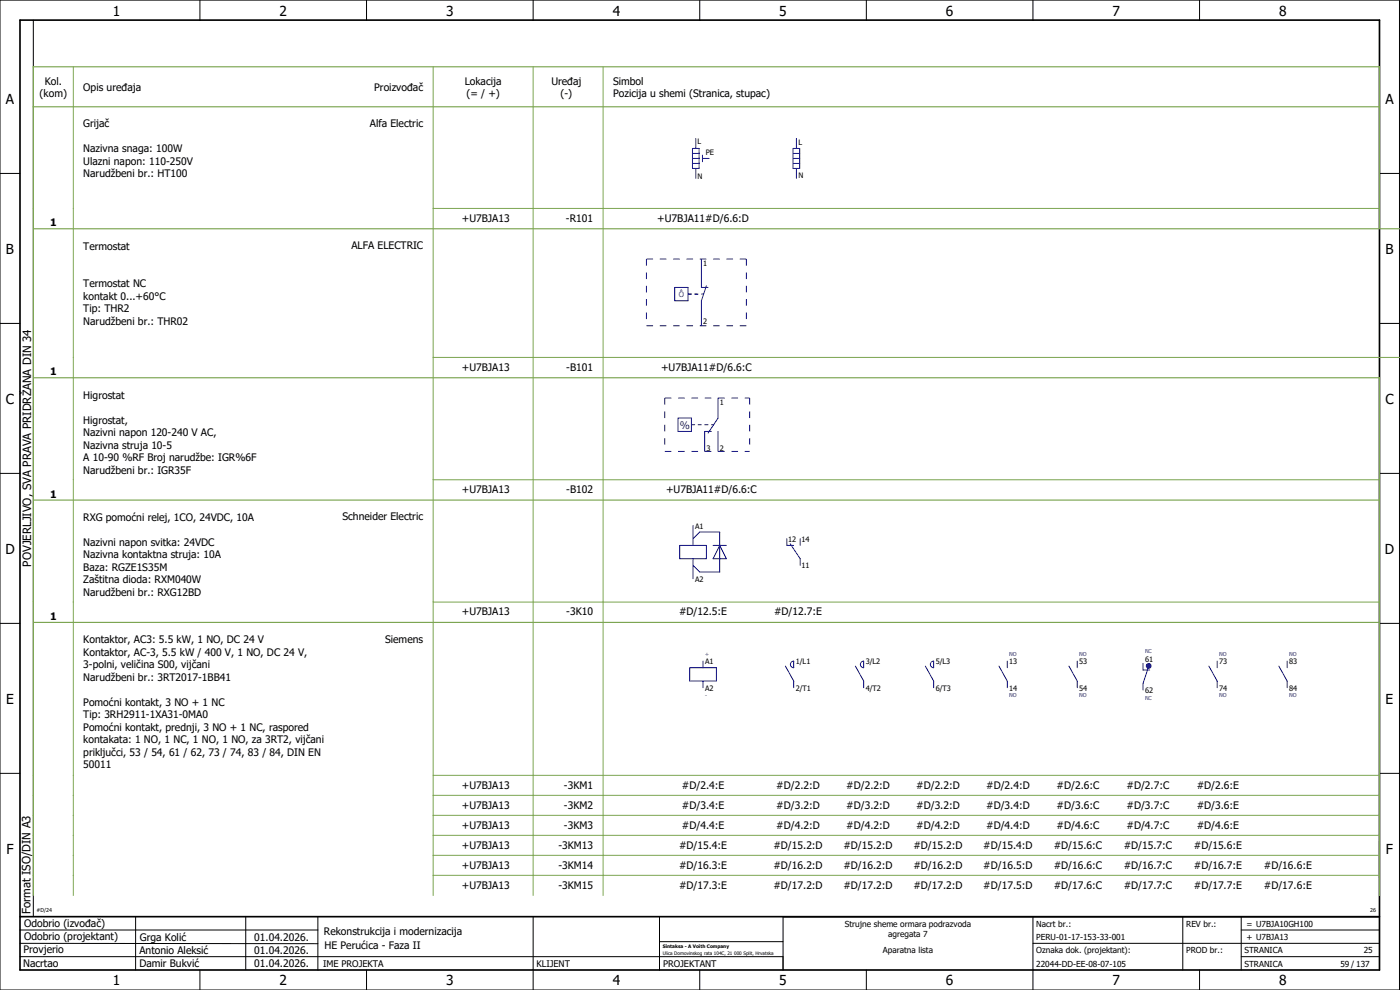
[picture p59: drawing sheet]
<svg xmlns="http://www.w3.org/2000/svg" width="420mm" height="297mm" viewBox="0 0 420 297" stroke-linecap="round" stroke-linejoin="round" font-family="sans-serif">
<defs><g id="words">
<g font-size="4.1">
<text x="33.9" y="4.7">1</text>
<text x="83.9" y="4.7">2</text>
<text x="133.9" y="4.7">3</text>
<text x="183.9" y="4.7">4</text>
<text x="233.9" y="4.7">5</text>
<text x="283.9" y="4.7">6</text>
<text x="333.9" y="4.7">7</text>
<text x="383.9" y="4.7">8</text>
<text x="1.8" y="31.2">A</text>
<text x="415.8" y="31.2">A</text>
<text x="1.8" y="76.2">B</text>
<text x="415.8" y="76.2">B</text>
<text x="1.8" y="121.2">C</text>
<text x="415.8" y="121.2">C</text>
<text x="1.6" y="166.2">D</text>
<text x="415.6" y="166.2">D</text>
<text x="1.8" y="211.2">E</text>
<text x="415.8" y="211.2">E</text>
<text x="1.9" y="256.2">F</text>
<text x="415.9" y="256.2">F</text>
<text x="33.9" y="295.7">1</text>
<text x="83.9" y="295.7">2</text>
<text x="133.9" y="295.7">3</text>
<text x="183.9" y="295.7">4</text>
<text x="233.9" y="295.7">5</text>
<text x="283.9" y="295.7">6</text>
<text x="333.9" y="295.7">7</text>
<text x="383.9" y="295.7">8</text>
</g>
<g font-size="3.4">
<text x="9.4" y="170" transform="rotate(-90 9.4 170)">POVJERLJIVO, SVA PRAVA PRIDRŽANA DIN 34</text>
<text x="9.2" y="274.3" transform="rotate(-90 9.2 274.3)">Format ISO/DIN A3</text>
</g>
<g font-size="3.1">
<text x="11.9" y="29.1">(kom)</text>
<text x="13.4" y="25.4">Kol.</text>
<text x="25" y="27.3">Opis uređaja</text>
<text x="112.3" y="27.3">Proizvođač</text>
<text x="139.5" y="25.4">Lokacija</text>
<text x="140" y="29.1">(= / +)</text>
<text x="165.5" y="25.4">Uređaj</text>
<text x="168.2" y="29.1">(-)</text>
<text x="184" y="25.4">Simbol</text>
<text x="184" y="29.1">Pozicija u shemi (Stranica, stupac)</text>
<text x="25" y="38.2">Grijač</text>
<text x="111" y="38">Alfa Electric</text>
<text x="25" y="45.7">Nazivna snaga: 100W</text>
<text x="25" y="49.4">Ulazni napon: 110-250V</text>
<text x="25" y="53.2">Narudžbeni br.: HT100</text>
<text x="15" y="67.9">1</text>
<text x="138.6" y="66.5">+U7BJA13</text>
<text x="169.9" y="66.5">-R101</text>
<text x="197.3" y="66.5">+U7BJA11#D/6.6:D</text>
<text x="25" y="74.9">Termostat</text>
<text x="105.5" y="74.7">ALFA ELECTRIC</text>
<text x="25" y="86.1">Termostat NC</text>
<text x="25" y="89.9">kontakt 0...+60°C</text>
<text x="25" y="93.6">Tip: THR2</text>
<text x="25" y="97.4">Narudžbeni br.: THR02</text>
<text x="15" y="112.6">1</text>
<text x="138.6" y="111.2">+U7BJA13</text>
<text x="170" y="111.2">-B101</text>
<text x="198.4" y="111.2">+U7BJA11#D/6.6:C</text>
<text x="25" y="119.6">Higrostat</text>
<text x="25" y="127.1">Higrostat,</text>
<text x="25" y="130.8">Nazivni napon 120-240 V AC,</text>
<text x="25" y="134.6">Nazivna struja 10-5</text>
<text x="25" y="138.3">A 10-90 %RF Broj narudžbe: IGR%6F</text>
<text x="25" y="142.1">Narudžbeni br.: IGR35F</text>
<text x="15" y="149.3">1</text>
<text x="138.6" y="147.9">+U7BJA13</text>
<text x="170" y="147.9">-B102</text>
<text x="199.9" y="147.9">+U7BJA11#D/6.6:C</text>
<text x="25" y="156.3">RXG pomoćni relej, 1CO, 24VDC, 10A</text>
<text x="102.8" y="156.1">Schneider Electric</text>
<text x="25" y="163.8">Nazivni napon svitka: 24VDC</text>
<text x="25" y="167.5">Nazivna kontaktna struja: 10A</text>
<text x="25" y="171.3">Baza: RGZE1S35M</text>
<text x="25" y="175">Zaštitna dioda: RXM040W</text>
<text x="25" y="178.8">Narudžbeni br.: RXG12BD</text>
<text x="138.6" y="184.6">+U7BJA13</text>
<text x="170" y="184.6">-3K10</text>
<text x="203.8" y="184.6">#D/12.5:E</text>
<text x="232.3" y="184.6">#D/12.7:E</text>
<text x="15" y="186">1</text>
<text x="25" y="193">Kontaktor, AC3: 5.5 kW, 1 NO, DC 24 V</text>
<text x="25" y="196.7">Kontaktor, AC-3, 5.5 kW / 400 V, 1 NO, DC 24 V,</text>
<text x="115.6" y="192.8">Siemens</text>
<text x="25" y="200.5">3-polni, veličina S00, vijčani</text>
<text x="25" y="204.2">Narudžbeni br.: 3RT2017-1BB41</text>
<text x="25" y="211.7">Pomoćni kontakt, 3 NO + 1 NC</text>
<text x="25" y="215.5">Tip: 3RH2911-1XA31-0MA0</text>
<text x="25" y="219.2">Pomoćni kontakt, prednji, 3 NO + 1 NC, raspored</text>
<text x="25" y="223">kontakata: 1 NO, 1 NC, 1 NO, 1 NO, za 3RT2, vijčani</text>
<text x="25" y="226.7">priključci, 53 / 54, 61 / 62, 73 / 74, 83 / 84, DIN EN</text>
<text x="25" y="230.5">50011</text>
<text x="138.6" y="236.6">+U7BJA13</text>
<text x="169.3" y="236.6">-3KM1</text>
<text x="204.6" y="236.6">#D/2.4:E</text>
<text x="233" y="236.6">#D/2.2:D</text>
<text x="254" y="236.6">#D/2.2:D</text>
<text x="275" y="236.6">#D/2.2:D</text>
<text x="296" y="236.6">#D/2.4:D</text>
<text x="317.1" y="236.6">#D/2.6:C</text>
<text x="338.1" y="236.6">#D/2.7:C</text>
<text x="359.1" y="236.6">#D/2.6:E</text>
<text x="138.6" y="242.6">+U7BJA13</text>
<text x="169.3" y="242.6">-3KM2</text>
<text x="204.6" y="242.6">#D/3.4:E</text>
<text x="233" y="242.6">#D/3.2:D</text>
<text x="254" y="242.6">#D/3.2:D</text>
<text x="275" y="242.6">#D/3.2:D</text>
<text x="296" y="242.6">#D/3.4:D</text>
<text x="317.1" y="242.6">#D/3.6:C</text>
<text x="338.1" y="242.6">#D/3.7:C</text>
<text x="359.1" y="242.6">#D/3.6:E</text>
<text x="138.6" y="248.6">+U7BJA13</text>
<text x="169.3" y="248.6">-3KM3</text>
<text x="204.6" y="248.6">#D/4.4:E</text>
<text x="233" y="248.6">#D/4.2:D</text>
<text x="254" y="248.6">#D/4.2:D</text>
<text x="275" y="248.6">#D/4.2:D</text>
<text x="296" y="248.6">#D/4.4:D</text>
<text x="317.1" y="248.6">#D/4.6:C</text>
<text x="338.1" y="248.6">#D/4.7:C</text>
<text x="359.1" y="248.6">#D/4.6:E</text>
<text x="138.6" y="254.6">+U7BJA13</text>
<text x="167.6" y="254.6">-3KM13</text>
<text x="203.8" y="254.6">#D/15.4:E</text>
<text x="232.1" y="254.6">#D/15.2:D</text>
<text x="253.1" y="254.6">#D/15.2:D</text>
<text x="274.1" y="254.6">#D/15.2:D</text>
<text x="295.1" y="254.6">#D/15.4:D</text>
<text x="316.2" y="254.6">#D/15.6:C</text>
<text x="337.2" y="254.6">#D/15.7:C</text>
<text x="358.3" y="254.6">#D/15.6:E</text>
<text x="138.6" y="260.6">+U7BJA13</text>
<text x="167.6" y="260.6">-3KM14</text>
<text x="203.8" y="260.6">#D/16.3:E</text>
<text x="232.1" y="260.6">#D/16.2:D</text>
<text x="253.1" y="260.6">#D/16.2:D</text>
<text x="274.1" y="260.6">#D/16.2:D</text>
<text x="295.1" y="260.6">#D/16.5:D</text>
<text x="316.2" y="260.6">#D/16.6:C</text>
<text x="337.2" y="260.6">#D/16.7:C</text>
<text x="358.3" y="260.6">#D/16.7:E</text>
<text x="379.3" y="260.6">#D/16.6:E</text>
<text x="138.6" y="266.6">+U7BJA13</text>
<text x="167.6" y="266.6">-3KM15</text>
<text x="203.8" y="266.6">#D/17.3:E</text>
<text x="232.1" y="266.6">#D/17.2:D</text>
<text x="253.1" y="266.6">#D/17.2:D</text>
<text x="274.1" y="266.6">#D/17.2:D</text>
<text x="295.1" y="266.6">#D/17.5:D</text>
<text x="316.2" y="266.6">#D/17.6:C</text>
<text x="337.2" y="266.6">#D/17.7:C</text>
<text x="358.3" y="266.6">#D/17.7:E</text>
<text x="379.3" y="266.6">#D/17.6:E</text>
<text x="7.2" y="278.1">Odobrio (izvođač)</text>
<text x="97.2" y="280.5">Rekonstrukcija i modernizacija</text>
<text x="7.1" y="286.1">Provjerio</text>
<text x="7.2" y="282.1">Odobrio (projektant)</text>
<text x="41.8" y="286.2">Antonio Aleksić</text>
<text x="42" y="282.3">Grga Kolić</text>
<text x="76.3" y="282.3">01.04.2026.</text>
<text x="76.3" y="286.3">01.04.2026.</text>
<text x="97.4" y="284.8">HE Perućica - Faza II</text>
<text x="6.9" y="290">Nacrtao</text>
<text x="41.8" y="290.3">Damir Bukvić</text>
<text x="76.3" y="290.3">01.04.2026.</text>
</g>
<text font-size="3.1" fill="#00f" x="204" y="128.8">%</text>
<g font-size="2.7">
<text x="97" y="290.1">IME PROJEKTA</text>
<text x="161" y="290.1">KLIJENT</text>
<text x="199" y="290.1">PROJEKTANT</text>
</g>
<g font-size="2.5">
<text x="253.5" y="278">Strujne sheme ormara podrazvoda</text>
<text x="266.6" y="281">agregata 7</text>
<text x="311" y="278">Nacrt br.:</text>
<text x="356" y="278">REV br.:</text>
<text x="374.1" y="278">= U7BJA10GH100</text>
<text x="265" y="286">Aparatna lista</text>
<text x="311" y="286">Oznaka dok. (projektant):</text>
<text x="311" y="282">PERU-01-17-153-33-001</text>
<text x="356" y="286">PROD br.:</text>
<text x="373.5" y="286">STRANICA</text>
<text x="374.1" y="282.1">+ U7BJA13</text>
<text x="409.3" y="286">25</text>
<text x="311" y="290">22044-DD-EE-08-07-105</text>
<text x="373.5" y="290">STRANICA</text>
<text x="402.3" y="290">59 / 137</text>
</g>
<g font-size="2.2">
<text x="209.3" y="43.1">L</text>
<text x="211.8" y="46.6">PE</text>
<text x="239.6" y="43.5">L</text>
<text x="209.3" y="53.8">N</text>
<text x="239.6" y="53.4">N</text>
<text x="211" y="79.8">1</text>
<text x="211" y="97.3">2</text>
<text x="216" y="121.5">1</text>
<text x="212" y="135.2">3</text>
<text x="216" y="135.2">2</text>
<text x="208.6" y="158.6">A1</text>
<text x="236.5" y="162.6">12</text>
<text x="240.5" y="162.6">14</text>
<text x="240.5" y="170.5">11</text>
<text x="208.6" y="174.5">A2</text>
<text x="211.6" y="199.3">A1</text>
<text x="238.8" y="199.3">1/L1</text>
<text x="259.8" y="199.3">3/L2</text>
<text x="280.8" y="199.3">5/L3</text>
<text x="302.9" y="199.3">13</text>
<text x="323.9" y="199.3">53</text>
<text x="343.6" y="198.6">61</text>
<text x="365.9" y="199.3">73</text>
<text x="386.9" y="199.3">83</text>
<text x="211.6" y="207.2">A2</text>
<text x="238.8" y="207.2">2/T1</text>
<text x="259.8" y="207.2">4/T2</text>
<text x="280.8" y="207.2">6/T3</text>
<text x="302.9" y="207.2">14</text>
<text x="323.9" y="207.2">54</text>
<text x="343.6" y="207.9">62</text>
<text x="365.9" y="207.2">74</text>
<text x="386.9" y="207.2">84</text>
</g>
<text font-size="2.2" fill="#00f" x="203.7" y="89.1">Ô</text>
<g font-size="1.6" fill="#00f">
<text x="211.6" y="196.7">+</text>
<text x="302.9" y="196.7">NO</text>
<text x="323.9" y="196.7">NO</text>
<text x="343.6" y="196">NC</text>
<text x="365.9" y="196.7">NO</text>
<text x="386.9" y="196.7">NO</text>
<text x="211.6" y="209.3">-</text>
<text x="302.9" y="209.3">NO</text>
<text x="323.9" y="209.3">NO</text>
<text x="343.6" y="210">NC</text>
<text x="365.9" y="209.3">NO</text>
<text x="386.9" y="209.3">NO</text>
</g>
<g font-size="1.6">
<text x="11" y="273.7">#D/24</text>
<text x="411.2" y="273.7">26</text>
</g>
<g font-size="1.4">
<text x="198.9" y="284.4">Sintaksa - A Voith Company</text>
<text x="198.9" y="286.4">Ulica Domovinskog rata 104C, 21 000 Split, Hrvatska</text>
</g>
</g></defs>
<g fill="none" stroke="#000" stroke-width=".3">
<path d="M0 0h420v297h-420zM10 6v269M60 0v6M110 0v6M160 0v6M210 0v6M260 0v6M310 0v6M360 0v6M0 52h6M414 52h6M0 97h6"/>
<path d="M414 97h6M0 142h6M414 142h6M414 176.3v87.4M0 187h6M414 187h6M0 232h6M414 232h6M6 279h89.4M40.7 275v16M73.7 274.9v16M95.4 275.1v16"/>
<path d="M160 275v22M197.9 275.1v16M310 275v22M355 275v16M372.5 279h41.5M372.5 275v16M414 275h-179v16M6 283l89.4 .1M6 287h229M60 291v6M110 291v6M197.9 282.5h37.1"/>
<path d="M210 291v6M260 291v6M310 283h104M360 291v6M372.5 287h41.5"/>
</g>
<path d="M6 6h408v285h-408zM6 275h408" fill="none" stroke="#000" stroke-width=".5"/>
<g fill="none" stroke="#7ca552" stroke-width=".35">
<path d="M10 32h404M10 68.5v-48.5h404v48.5M10 68.7v44.5M10.3 68.6h409.9M10 113.4v36.5M10.3 113.3h403.7M414 113.4v36.5M10 150.1v36.5M10.3 150h403.7M414 150.1v36.5M10 186.8v45.8M10.3 186.7h403.7"/>
<path d="M414 186.8v45.8"/>
</g>
<g fill="none" stroke="#7ca552" stroke-width=".3">
<path d="M22 20v48.5M130 20v48.5M160 20v48.5M181 20v48.5M22 68.7v44.5M130 68.7v44.5M130 62.5h284M160 68.7v44.5M181 68.7v44.5M22 113.4v36.5M130 113.4v36.5M130 107.2h290.2"/>
<path d="M160 113.4v36.5M181 113.4v36.5M22 150.1v36.5M130 150.1v36.5M130 143.9h284M160 150.1v36.5M181 150.1v36.5M22 186.8v45.8M130 186.8v45.8M130 180.6h284M160 186.8v45.8M181 186.8v45.8"/>
</g>
<g fill="none" stroke="#00f" stroke-width=".3">
<path d="M207.8 47.5h2M207.8 44.5h2v6h-2zM207.8 46h2M207.8 49h2M208.8 41.5v3M208.8 50.5v3M210.8 47.5h2M210.8 46.5v2M238 47.5h2M238 44.5h2v6h-2zM238 46h2M238 49h2"/>
<path d="M239 41.5v3M239 50.5v3M210.5 77.7v8.5h2M202.5 86.2h4v4h-4zM206.5 88.2h1M208.5 88.2h1M210.5 88.2h.6M212 85.7l-1.5 4.5v7.5M215.5 119.4v6l-3 4.5M203.5 125.4h4v4h-4zM207.5 127.4h1M209.5 127.4h1"/>
<path d="M211.5 127.4h1M213.5 127.4h.6M213.5 129.4h-2v6M215.5 129.4v6M208 157.6v6M204 163.6h8v4h-8zM208 167.6v6M208 161.6l2-2h6v12h-6l-2-2M214 163.6h4M216 163.6h.1M216 163.6l2 4h-4zM236.1 161.6v2h2"/>
<path d="M237.1 163.1l3 4.5v2M240.1 161.6v2M211 198.3v2M235.7 199.8l2.5 4.5v2M237.5 198.6l.7-.3v2a1 1 0 0 1-.9-.6 1 1 0 0 1 .2-1.1zM256.7 199.8l2.5 4.5v2M258.5 198.6l.7-.3v2a1 1 0 0 1-.9-.6 1 1 0 0 1 .2-1.1zM277.7 199.8l2.5 4.5v2M279.5 198.6l.7-.3v2a1 1 0 0 1-.9-.6 1 1 0 0 1 .2-1.1zM299.8 199.8l2.5 4.5v2M302.3 198.3v2M320.8 199.8l2.5 4.5v2"/>
<path d="M323.3 198.3v2M343 199v2h2M207 200.3h8v4h-8zM211 204.3v2M344.5 200.5l-1.5 4.5v2"/>
</g>
<path d="M194 77.7h30M194 77.7v20M224 77.7v20M194 97.7h30M199.5 119.4h25.5M199.5 119.4v16M225 119.4v16M199.5 135.4h25.5" fill="none" stroke="#00f" stroke-width=".3" stroke-dasharray="2 2" stroke-linecap="butt"/>
<circle cx="344.7" cy="199.8" r=".88" fill="#00f"/>
<path d="M362.8 199.8l2.5 4.5v2M365.3 198.3v2M383.8 199.8l2.5 4.5v2M386.3 198.3v2" fill="none" stroke="#00f" stroke-width=".3"/>
<path d="M10 232.6v36M414 232.6v36" fill="none" stroke="#7ca552" stroke-width=".35"/>
<path d="M22 232.6v36M130 238.6h284M160 232.6v36M181 232.6v36M414 232.6h-284v36M130 244.6h284M130 250.6h284M130 256.6h284M130 262.6h284" fill="none" stroke="#7ca552" stroke-width=".3"/>
<use href="#words"/>
</svg>
